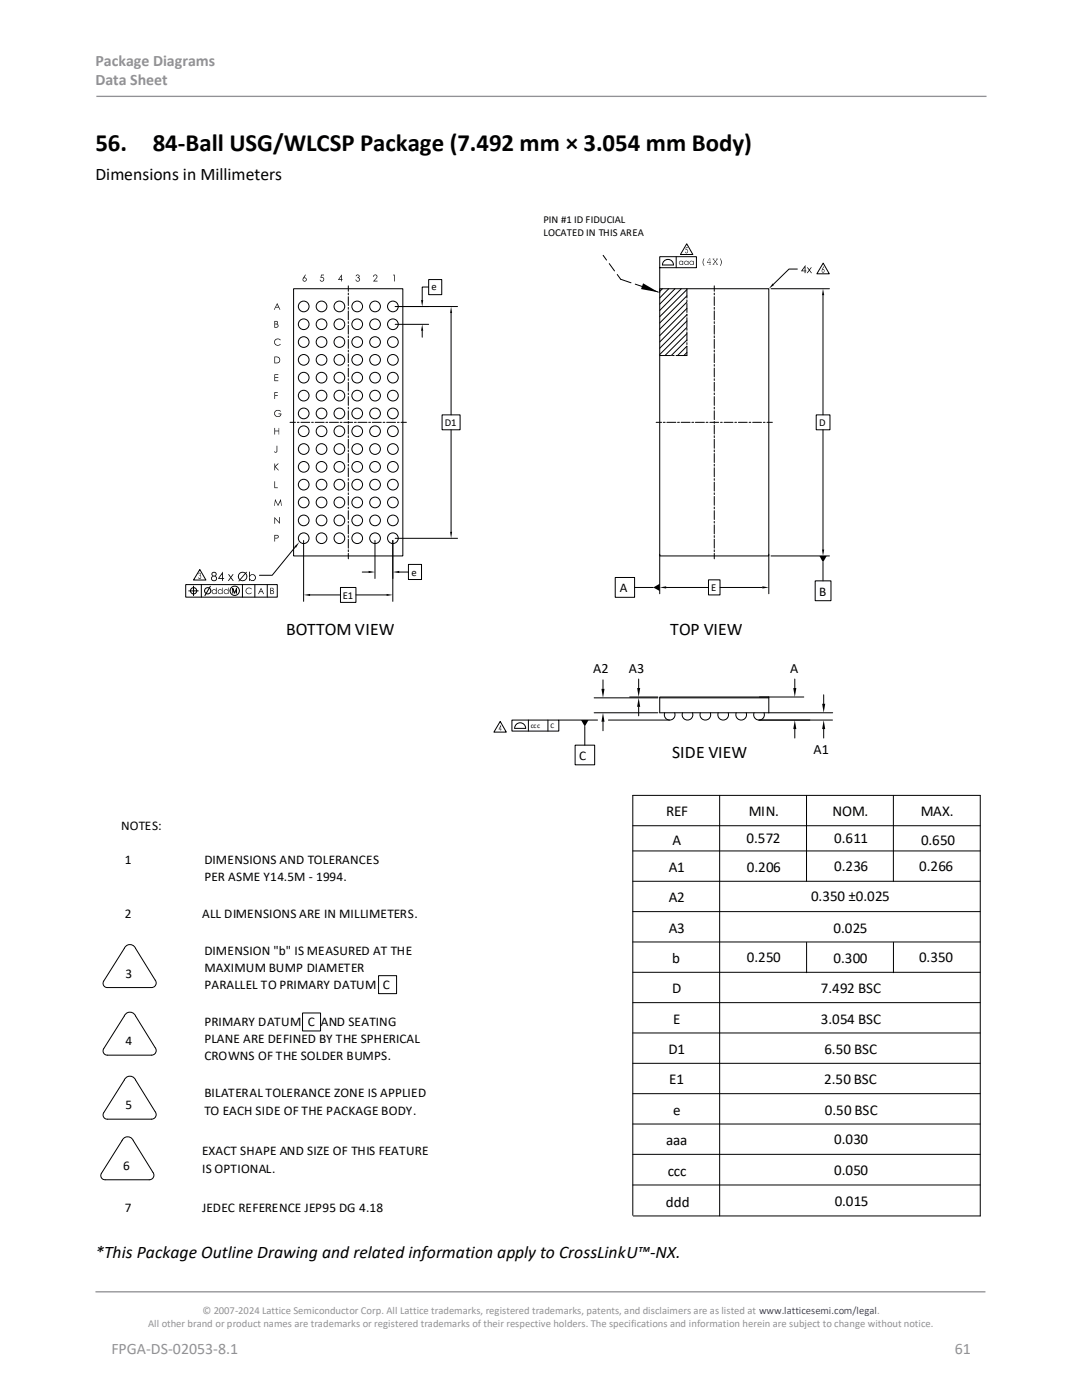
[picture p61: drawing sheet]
<svg xmlns="http://www.w3.org/2000/svg" width="216mm" height="279mm" viewBox="0 0 216 279" stroke-linecap="round" stroke-linejoin="round" font-family="sans-serif">
<defs><g id="words">
<g font-size="5">
<text x="19" y="30.1">56.</text>
<text x="30.5" y="30.1">84-Ball USG/WLCSP Package (7.492 mm × 3.054 mm Body)</text>
</g>
<g font-size="3.5">
<text x="19" y="35.9">Dimensions in Millimeters</text>
<text x="57.1" y="126.8">BOTTOM VIEW</text>
<text x="133.7" y="126.7">TOP VIEW</text>
<text x="134.1" y="151.3">SIDE VIEW</text>
<text x="19" y="251">*This Package Outline Drawing and related information apply to CrossLinkU™-NX.</text>
</g>
<g font-size="3.2" fill="#919195">
<text x="19" y="13.2">Package Diagrams</text>
<text x="19" y="17.1">Data Sheet</text>
<text x="22.2" y="270.2">FPGA-DS-02053-8.1</text>
<text x="190.5" y="270.2">61</text>
</g>
<g font-size="3">
<text x="132.9" y="162.9">REF</text>
<text x="149.4" y="162.9">MIN.</text>
<text x="166.1" y="162.9">NOM.</text>
<text x="183.8" y="162.9">MAX.</text>
<text x="134.2" y="168.6">A</text>
<text x="149" y="168.2">0.572</text>
<text x="166.5" y="168.3">0.611</text>
<text x="166.5" y="173.9">0.236</text>
<text x="183.4" y="173.9">0.266</text>
<text x="183.8" y="168.6">0.650</text>
<text x="133.4" y="174">A1</text>
<text x="149" y="174">0.206</text>
<text x="161.9" y="179.8">0.350 ±0.025</text>
<text x="133.4" y="180.1">A2</text>
<text x="133.4" y="186.1">A3</text>
<text x="166.3" y="186.1">0.025</text>
<text x="183.4" y="192">0.350</text>
<text x="134.2" y="192.2">b</text>
<text x="149" y="192.1">0.250</text>
<text x="166.3" y="192.2">0.300</text>
<text x="134.1" y="198.2">D</text>
<text x="163.8" y="198.2">7.492 BSC</text>
<text x="134.3" y="204.3">E</text>
<text x="163.8" y="204.3">3.054 BSC</text>
<text x="133.4" y="210.4">D1</text>
<text x="164.5" y="210.4">6.50 BSC</text>
<text x="133.6" y="216.4">E1</text>
<text x="164.4" y="216.4">2.50 BSC</text>
<text x="134.3" y="222.5">e</text>
<text x="164.6" y="222.5">0.50 BSC</text>
<text x="132.9" y="228.5">aaa</text>
<text x="166.5" y="228.3">0.030</text>
<text x="133.2" y="234.7">ccc</text>
<text x="166.5" y="234.5">0.050</text>
<text x="132.9" y="240.9">ddd</text>
<text x="166.6" y="240.7">0.015</text>
</g>
<g font-size="2.8">
<text x="118.4" y="134.3">A2</text>
<text x="125.5" y="134.3">A3</text>
<text x="157.7" y="134.3">A</text>
<text x="162.4" y="150.5">A1</text>
</g>
<g font-size="2.6">
<text x="123.7" y="118.2">A</text>
<text x="163.5" y="118.8">B</text>
<text x="115.6" y="151.6">C</text>
<text x="24.2" y="165.7">NOTES:</text>
<text x="24.9" y="172.4">1</text>
<text x="40.8" y="172.4">DIMENSIONS AND TOLERANCES</text>
<text x="40.8" y="175.8">PER ASME Y14.5M - 1994.</text>
<text x="24.9" y="183.2">2</text>
<text x="40.3" y="183.2">ALL DIMENSIONS ARE IN MILLIMETERS.</text>
<text x="40.8" y="190.7">DIMENSION &quot;b&quot; IS MEASURED AT THE</text>
<text x="25" y="195.1">3</text>
<text x="40.8" y="197.4">PARALLEL TO PRIMARY DATUM C</text>
<text x="40.8" y="194">MAXIMUM BUMP DIAMETER</text>
<text x="25" y="208.6">4</text>
<text x="40.8" y="208.1">PLANE ARE DEFINED BY THE SPHERICAL</text>
<text x="40.8" y="204.8">PRIMARY DATUM C AND SEATING</text>
<text x="40.8" y="211.6">CROWNS OF THE SOLDER BUMPS.</text>
<text x="25" y="221.4">5</text>
<text x="40.8" y="218.9">BILATERAL TOLERANCE ZONE IS APPLIED</text>
<text x="40.8" y="222.5">TO EACH SIDE OF THE PACKAGE BODY.</text>
<text x="24.6" y="233.5">6</text>
<text x="40.3" y="230.5">EXACT SHAPE AND SIZE OF THIS FEATURE</text>
<text x="40.3" y="234">IS OPTIONAL.</text>
<text x="24.9" y="241.9">7</text>
<text x="40.3" y="241.9">JEDEC REFERENCE JEP95 DG 4.18</text>
</g>
<g font-size="2.1">
<text x="108.5" y="44.5">PIN #1 ID FIDUCIAL</text>
<text x="108.5" y="47.1">LOCATED IN THIS AREA</text>
<text x="86.1" y="58">e</text>
<text x="88.7" y="85">D1</text>
<text x="163.4" y="85">D</text>
<text x="68.4" y="119.5">E1</text>
<text x="82.1" y="114.9">e</text>
<text x="141.9" y="118">E</text>
</g>
<g font-size="2.1" fill="#919195">
<text x="40.4" y="262.3">© 2007-2024 Lattice Semiconductor Corp. All Lattice trademarks, registered trademarks, patents, and disclaimers are as listed at www.latticesemi.com/legal.</text>
<text x="29.6" y="264.9">All other brand or product names are trademarks or registered trademarks of their respective holders. The specifications and information herein are subject to change without notice.</text>
</g>
<g font-size="1.4">
<text x="105.9" y="145.4">ccc</text>
<text x="109.8" y="145.4">C</text>
</g>
</g></defs>
<path d="M19.2 19.2h177.6M19 257.8h177.6" fill="none" stroke="#919195" stroke-width=".26"/>
<g fill="none" stroke="#000" stroke-width=".2">
<path d="M58.6 57.6h21.8v53.4h-21.8zM69.5 57v1.1M69.5 58.5v.3M69.5 59.2v1.8M85.5 55.8h2.6v3h-2.6zM85.5 57.3h-1.3v2.6M120.4 51l.6 .9M121.6 52.6l1 1.5M123.2 54.8l.6 .9 2.1 .7M126.8 56.7l1.7 .6M129.3 57.6l2.1 .7M131.6 57.6h21.8v53.4h-21.8z"/>
<path d="M131.6 53.4v-2.2h7.4v2.2h-7.4v5M132.2 57.6l-.6 .6M132.4 52.2a1.1 1.1 0 0 1 1.2-.4 1.1 1.1 0 0 1 .8 1.1h-2.2zM133.4 57.6l-1.8 1.9M134.7 57.6l-3.1 3.1M134.9 51.2v2.2M135.9 57.6l-4.3 4.4M137 48.7l1.3 2.1h-2.5zM137.1 57.8l-5.5 5.4M137.1 59l-5.5 5.5M137.1 57.6v1.9M137.1 59.9v.3"/>
<path d="M142.5 57v1.1M142.5 58.5v.3M142.5 59.2v1.8M153.8 57.6h11.7M159.1 53.7h-1.7l-3.1 3M164.2 58.9v23.9M164.3 52.5l1.2 2.1h-2.5zM69.5 61.3v.4M69.5 62.1v1.7M69.5 64.2v.4M69.5 64.9v1.8M69.5 67v.4"/>
<path d="M69.5 67.7v1.8M69.5 69.9v.3M69.5 70.6v1.8M69.5 72.7v.4M69.5 73.5v1.7M69.5 75.6v.3M69.5 76.3v1.8M69.5 78.4v.4M69.5 79.1v1.8M78.9 61.2h12.4M78.9 64.7h6.6M84.2 66v1.3"/>
<path d="M90 62.5v20.3M131.6 71h2.2M134.2 71h.3M134.9 71h2.2v-1.9l-1.9 1.9M137.1 60.3l-5.5 5.4M137.1 61.5l-5.5 5.5M137.1 62.8l-5.5 5.4M137.1 64.1l-5.5 5.4M137.1 65.3l-5.5 5.5M137.1 66.6l-4.4 4.4M137.1 67.8l-3.2 3.2M137.1 70.3l-.6 .7"/>
<path d="M137.1 60.6v1.8M137.1 62.7v.4M137.1 63.4v1.8M137.1 65.5v.4M137.1 66.2v1.8M137.1 68.4v.4M142.5 61.3v.4M142.5 62.1v1.7M142.5 64.2v.4M142.5 64.9v1.8M142.5 67v.4M142.5 67.7v1.8"/>
<path d="M142.5 69.9v.3M142.5 70.6v1.8M142.5 72.7v.4M142.5 73.5v1.7M142.5 75.6v.3M142.5 76.3v1.8M142.5 78.4v.4M142.5 79.1v1.8M57.9 84.3h1.1M59.3 84.3h.4M60 84.3h1.8M62.2 84.3h.3"/>
<path d="M62.9 84.3h1.8M65 84.3h.4M65.7 84.3h1.8M67.9 84.3h.3M68.6 84.3h1.8M69.5 81.3v.3M69.5 82v1.7M69.5 84.1v.4M69.5 84.8v1.8M69.5 87v.3M69.5 87.7v1.8M69.5 89.8v.4"/>
<path d="M69.5 90.5v1.8M69.5 92.6v.4M69.5 93.4v1.7M69.5 95.5v.4M69.5 96.2v1.8M69.5 98.4v.3M69.5 99.1v1.7M70.7 84.3h.4M71.4 84.3h1.8M73.6 84.3h.3M74.3 84.3h1.8M76.5 84.3h.3"/>
<path d="M77.2 84.3h1.7M79.3 84.3h.3M80 84.3h1.1M88.2 82.8h3.6v3h-3.6zM90 85.8v20.3M130.9 84.3h1.1M132.4 84.3h.3M133.1 84.3h1.8M135.2 84.3h.4M135.9 84.3h1.8M138 84.3h.4M138.8 84.3h1.8"/>
<path d="M140.9 84.3h.4M141.6 84.3h1.8M142.5 81.3v.3M142.5 82v1.7M142.5 84.1v.4M142.5 84.8v1.8M142.5 87v.3M142.5 87.7v1.8M142.5 89.8v.4M142.5 90.5v1.8M142.5 92.6v.4M142.5 93.4v1.7"/>
<path d="M142.5 95.5v.4M142.5 96.2v1.8M142.5 98.4v.3M142.5 99.1v1.7M143.8 84.3h.3M144.5 84.3h1.8M146.6 84.3h.4M147.3 84.3h1.8M149.5 84.3h.3M150.2 84.3h1.7M152.3 84.3h.4M153 84.3h1.1"/>
<path d="M162.9 82.8h2.7v3h-2.7zM164.2 85.8v23.9M37.1 116.7h18.2v2.5h-18.2zM37.7 117.9h1.9M38.6 117v1.9M39.9 113.7l1.2 2.1h-2.5zM40.2 116.7v2.5M42 117l-1.1 1.9M46.4 118.4v-1l.4 1 .4-1v1M48.4 116.7v2.5M50.9 116.7v2.5M53.3 116.7v2.5"/>
<path d="M58.9 109.2l-4.6 5.6h-2.5M60.6 107.9v12.1M61.9 118.7h6M67.9 117.2h3.1v3h-3.1zM69.5 101.2v.3M69.5 101.9v1.8M69.5 104v.4M69.5 104.8v1.8M69.5 106.9v.4M69.5 107.6v1.8M69.5 109.7v.4M69.5 110.4v1.1"/>
<path d="M71 118.7h6.1M72.3 114.2h1.2M74.8 107.9v7.6M78.4 107.9v12.1M78.9 107.4h12.4M79.7 114.2h1.8M81.5 112.6h2.6v3.1h-2.6zM122.8 115.2h3.8v4h-3.8zM126.6 117.2h3.8M131.6 110.6v7.9M132.9 117.2h8.5M141.4 115.7h2.3v3h-2.3z"/>
<path d="M142.5 101.2v.3M142.5 101.9v1.8M142.5 104v.4M142.5 104.8v1.8M142.5 106.9v.4M142.5 107.6v1.8M142.5 109.7v.4M142.5 110.4v1.1M143.7 117.2h8.4M153.4 110.6v7.9M153.8 111h11.7M162.7 115.9h3.1v4h-3.1z"/>
<path d="M164.2 112.2v3.7M118.6 139.3h12.7M120.3 135.7v1.8M125.6 139.1h5.7M127.4 135.5v1.8M131.6 139.3h21.8M151.5 139.1h8.9M158.6 135.5v1.8M164.4 138.7v1.8M99.8 144l1.2 2.1h-2.4zM102.1 143.7h9.4v2.2h-9.4zM103.1 144.5a1.1 1.1 0 0 1 1.2-.1 1.1 1.1 0 0 1 .6 .9h-2.2v-.3z"/>
<path d="M105.4 143.7v2.2M109.3 143.7v2.2M111.5 143.7h7.7M114.8 148.7h3.9v3.9h-3.9zM116.7 145v3.7M118.6 142.3h12.7M120.3 144v1.8M121.4 143.7h12.2M127.4 141.1v1.8M132.6 142.2a1.07 1.07 0 0 0 1 1.5 1.07 1.07 0 0 0 1-1.5M136.2 142.2a1.07 1.07 0 0 0 1 1.5 1.07 1.07 0 0 0 1-1.5M139.8 142.2a1.07 1.07 0 0 0 .9 1.5 1.07 1.07 0 0 0 1-1.5"/>
<path d="M143.3 142.2a1.07 1.07 0 0 0 1 1.5 1.07 1.07 0 0 0 1-1.5M143.6 158.7v84M146.9 142.2a1.07 1.07 0 0 0 1 1.5 1.07 1.07 0 0 0 1-1.5M150.5 142.2a1.07 1.07 0 0 0 1 1.5 1.07 1.07 0 0 0 .9-1.5M151.4 143.7h14.7M153.4 142.3v-3.2h-21.8v3.2h34.6M158.6 145.5v1.8M160.9 158.7v17.2M164.4 145.5v1.8M178.3 158.7v17.2M126.3 175.9h69.3M126.3 169.8h69.3"/>
<path d="M126.3 164.8h69.3M25.1 188.9a1.2 1.2 0 0 1 1.9 .4l4.1 6.5a.92 .92 0 0 1-.9 1.3l-9.1-.1a.84 .84 0 0 1-.4-1.2zM75.5 194.7h3.6v3.6h-3.6zM126.3 194h69.3M126.3 188h69.3M126.3 181.9h69.3M160.9 188.1v6M178.3 188.1v6M31 209.1l-4-6.3a1.2 1.2 0 0 0-1.1-.8 1.2 1.2 0 0 0-1.1 .8l-4.1 6.5a.84 .84 0 0 0 .7 1.3h8.8a.92 .92 0 0 0 .9-.5 .92 .92 0 0 0-.1-1M60.4 202.2h3.6v3.6h-3.6zM126.3 218.3h69.3M126.3 212.2h69.3"/>
<path d="M126.3 206.2h69.3M126.3 200.1h69.3M20.7 222.1a.84 .84 0 0 0 .7 1.3M20.7 222.1l4.1-6.6a1.21 1.21 0 0 1 1.1-.7 1.21 1.21 0 0 1 1.1 .7l4.1 6.6a.92 .92 0 0 1-.9 1.3h-8.8M24.6 227.2a1.2 1.2 0 0 1 2 .4l4 6.6a.92 .92 0 0 1-.8 1.2h-9.2a.84 .84 0 0 1-.4-1.2zM126.3 230.4h69.3M126.3 224.3h69.3M126.3 236.5h69.3M126.3 242.5v-83.8h69.3v84h-69.2"/>
<circle cx="60.6" cy="68.3" r="1.07"/>
<circle cx="60.6" cy="71.8" r="1.07"/>
<circle cx="60.6" cy="64.7" r="1.07"/>
<circle cx="60.6" cy="75.4" r="1.07"/>
<circle cx="60.6" cy="79" r="1.07"/>
<circle cx="60.6" cy="61.2" r="1.07"/>
<circle cx="64.2" cy="68.3" r="1.07"/>
<circle cx="64.2" cy="64.7" r="1.07"/>
<circle cx="64.2" cy="71.8" r="1.07"/>
<circle cx="64.2" cy="75.4" r="1.07"/>
<circle cx="64.2" cy="79" r="1.07"/>
<circle cx="64.2" cy="61.2" r="1.07"/>
<circle cx="67.7" cy="68.3" r="1.07"/>
<circle cx="67.7" cy="71.8" r="1.07"/>
<circle cx="67.7" cy="64.7" r="1.07"/>
<circle cx="67.7" cy="75.4" r="1.07"/>
<circle cx="67.7" cy="79" r="1.07"/>
<circle cx="67.7" cy="61.2" r="1.07"/>
<circle cx="71.3" cy="71.8" r="1.07"/>
<circle cx="71.3" cy="68.3" r="1.07"/>
<circle cx="71.3" cy="64.7" r="1.07"/>
<circle cx="71.3" cy="75.4" r="1.07"/>
<circle cx="71.3" cy="79" r="1.07"/>
<circle cx="71.3" cy="61.2" r="1.07"/>
<circle cx="74.8" cy="68.3" r="1.07"/>
<circle cx="74.8" cy="64.7" r="1.07"/>
<circle cx="74.8" cy="71.8" r="1.07"/>
<circle cx="74.8" cy="75.4" r="1.07"/>
<circle cx="74.8" cy="79" r="1.07"/>
<circle cx="74.8" cy="61.2" r="1.07"/>
<circle cx="78.4" cy="64.7" r="1.07"/>
<circle cx="78.4" cy="68.3" r="1.07"/>
<circle cx="78.4" cy="71.8" r="1.07"/>
<circle cx="78.4" cy="75.4" r="1.07"/>
<circle cx="78.4" cy="79" r="1.07"/>
<circle cx="78.4" cy="61.2" r="1.07"/>
<circle cx="60.6" cy="89.6" r="1.07"/>
<circle cx="60.6" cy="82.5" r="1.07"/>
<circle cx="60.6" cy="96.7" r="1.07"/>
<circle cx="60.6" cy="86.1" r="1.07"/>
<circle cx="60.6" cy="93.2" r="1.07"/>
<circle cx="64.2" cy="86.1" r="1.07"/>
<circle cx="64.2" cy="96.7" r="1.07"/>
<circle cx="64.2" cy="93.2" r="1.07"/>
<circle cx="64.2" cy="89.6" r="1.07"/>
<circle cx="64.2" cy="82.5" r="1.07"/>
<circle cx="67.7" cy="93.2" r="1.07"/>
<circle cx="67.7" cy="82.5" r="1.07"/>
<circle cx="67.7" cy="86.1" r="1.07"/>
<circle cx="67.7" cy="89.6" r="1.07"/>
<circle cx="67.7" cy="96.7" r="1.07"/>
<circle cx="71.3" cy="93.2" r="1.07"/>
<circle cx="71.3" cy="86.1" r="1.07"/>
<circle cx="71.3" cy="89.6" r="1.07"/>
<circle cx="71.3" cy="96.7" r="1.07"/>
<circle cx="71.3" cy="82.5" r="1.07"/>
<circle cx="74.8" cy="96.7" r="1.07"/>
<circle cx="74.8" cy="86.1" r="1.07"/>
<circle cx="74.8" cy="93.2" r="1.07"/>
<circle cx="74.8" cy="89.6" r="1.07"/>
<circle cx="74.8" cy="82.5" r="1.07"/>
<circle cx="78.4" cy="89.6" r="1.07"/>
<circle cx="78.4" cy="82.5" r="1.07"/>
<circle cx="78.4" cy="93.2" r="1.07"/>
<circle cx="78.4" cy="96.7" r="1.07"/>
<circle cx="78.4" cy="86.1" r="1.07"/>
<circle cx="38.6" cy="117.9" r=".63"/>
<circle cx="41.4" cy="117.9" r=".63"/>
<circle cx="46.8" cy="117.9" r=".93"/>
<circle cx="60.6" cy="107.4" r="1.07"/>
<circle cx="60.6" cy="103.9" r="1.07"/>
<circle cx="60.6" cy="100.3" r="1.07"/>
<circle cx="64.2" cy="107.4" r="1.07"/>
<circle cx="64.2" cy="103.9" r="1.07"/>
<circle cx="64.2" cy="100.3" r="1.07"/>
<circle cx="67.7" cy="107.4" r="1.07"/>
<circle cx="67.7" cy="103.9" r="1.07"/>
<circle cx="67.7" cy="100.3" r="1.07"/>
<circle cx="71.3" cy="107.4" r="1.07"/>
<circle cx="71.3" cy="103.9" r="1.07"/>
<circle cx="71.3" cy="100.3" r="1.07"/>
<circle cx="74.8" cy="107.4" r="1.07"/>
<circle cx="74.8" cy="103.9" r="1.07"/>
<circle cx="74.8" cy="100.3" r="1.07"/>
<circle cx="78.4" cy="107.4" r="1.07"/>
<circle cx="78.4" cy="103.9" r="1.07"/>
<circle cx="78.4" cy="100.3" r="1.07"/>
</g>
<g fill="#000">
<path d="M84 59.9h.4l-.2 1.3zM128.3 56.5l3.1 1.8-3.5-.6zM154.2 56.6l.3 .3-1.1 .7zM164.2 57.6l.3 1.3h-.5zM84.2 64.7l.2 1.3h-.4zM90 61.2l.2 1.3h-.4zM58.8 109.1l.9-.9-.6 1.1zM60.6 118.7l1.3-.2v.4zM73.5 113.9l1.3 .3-1.3 .2zM77.1 118.5l1.3 .2-1.3 .2zM78.4 114.2l1.3-.3v.5zM89.8 106.1h.4l-.2 1.3z"/>
<path d="M130.4 117.2l1.2-.7v1.5zM131.6 117.2l1.3-.2v.4zM152.1 117l1.3 .2-1.3 .2zM163.5 111h1.5l-.8 1.2zM164 109.7h.5l-.3 1.3zM120 137.5h.6l-.3 1.8zM127.1 137.3h.6l-.3 1.8zM158.3 137.3h.6l-.3 1.8zM115.9 143.7h1.5l-.7 1.3zM120.3 142.3l.3 1.7h-.6zM127.4 139.3l.3 1.8h-.6zM158.6 143.7l.3 1.8h-.6z"/>
<path d="M164 140.5h.7l-.3 1.8zM164.4 143.7l.3 1.8h-.7z"/>
<path d="M60.5 55.8a.3 .3 0 0 0 .6 0 .3 .3 0 0 0-.6 0zM60.9 54.8h.1l-.3 .6 .4 .1 .1 .4-.2 .3h-.4l-.2-.3v-.3z" fill-rule="evenodd"/>
<path d="M64.1 54.8h.6v.2h-.5l-.1 .3h.3l.3 .3-.1 .5-.3 .1h-.3l-.2-.3 .1-.1 .1 .2 .3 .1 .3-.3-.1-.3h-.6z" fill-rule="evenodd"/>
<path d="M68.1 55.2l-.4 .5h.4zM68.2 54.8v.9l.1 .2h-.1v.3h-.1v-.3h-.7z" fill-rule="evenodd"/>
<path d="M71.1 54.9a.36 .36 0 0 1 .4-.1 .36 .36 0 0 1 .2 .3l-.1 .3 .2 .3-.1 .4-.5 .1-.3-.4 .4 .3 .3-.1a.28 .28 0 0 0 .1-.3 .28 .28 0 0 0-.2-.2h-.2v-.1l.3-.1v-.3l-.3-.1-.3 .2z" fill-rule="evenodd"/>
<path d="M74.5 54.9l.5-.1 .3 .2v.4l-.6 .6h.6v.2h-.9l.8-.9-.2-.4-.3 .1-.1 .3h-.1z" fill-rule="evenodd"/>
<path d="M78.5 54.8h.3v1.4h-.2v-1.2h-.2z" fill-rule="evenodd"/>
<path d="M135.6 52.5a.33 .33 0 0 0 .6 0 .33 .33 0 0 0-.6 0zM135.5 52.2l.3-.2 .4 .2 .1-.1v.8l-.1-.2-.2 .2h-.3l-.2-.3z" fill-rule="evenodd"/>
<path d="M136.6 52.5a.35 .35 0 0 0 .7 0 .35 .35 0 0 0-.7 0zM136.6 52.2l.2-.2 .5 .2 .1-.1v.8l-.1-.2-.2 .2h-.4l-.2-.3z" fill-rule="evenodd"/>
<path d="M136.9 49.3h.4l-.4 .1v.4h.2l.2 .3-.2 .5h-.2l-.2-.3 .3 .1 .2-.2-.1-.3h-.3z" fill-rule="evenodd"/>
<path d="M137.7 52.5a.32 .32 0 0 0 .6 0 .32 .32 0 0 0-.6 0zM137.6 52.2l.2-.2 .5 .2 .1-.1v.8l-.1-.2-.2 .2h-.3l-.2-.3z" fill-rule="evenodd"/>
<path d="M140.4 51.6h.2l-.3 .8 .3 .7-.3-.2-.1-.6z" fill-rule="evenodd"/>
<path d="M141.6 51.6l-.5 .8h.5zM141.5 51.6h.2v.8h.1l-.1 .1v.2l.1 .1h-.4l.2-.1v-.2h-.5z" fill-rule="evenodd"/>
<path d="M142.2 51.7l.3-.1-.1 .1 .3 .4 .4-.4-.2-.1h.3l-.4 .6 .5 .6h-.4l.2-.1-.4-.4-.3 .4 .2 .1h-.4l.5-.6z" fill-rule="evenodd"/>
<path d="M143.7 51.6l.3 .6-.3 .9 .2-1z" fill-rule="evenodd"/>
<path d="M160.6 53.4l-.5 .6h.5zM160.7 52.9v1.1h.2v.1h-.2v.4h-.1v-.4h-.8z" fill-rule="evenodd"/>
<path d="M161 53.4h.2l.3 .4 .3-.4h.2l-.4 .5 .4 .6h-.2l-.3-.5-.4 .5h-.1l.4-.6z" fill-rule="evenodd"/>
<path d="M164.1 53.9v.3l.3 .1v-.4l-.1-.1zM164.3 53.2h.1l-.2 .5h.2l.1 .4-.1 .3h-.3l-.2-.4z" fill-rule="evenodd"/>
<path d="M54.8 74.7h.7v.1h-.6v.5h.6v.1h-.6v.5h.6v.2h-.7z" fill-rule="evenodd"/>
<path d="M54.8 78.3h.6v.1h-.5v.4h.5v.2h-.5v.6h-.1z" fill-rule="evenodd"/>
<path d="M54.9 64.7v.6l.5-.1v-.3zM54.9 64.2v.4h.4v-.3zM54.8 64.1h.4l.3 .2-.2 .4 .2 .1 .1 .3-.3 .3h-.5z" fill-rule="evenodd"/>
<path d="M54.9 71.3v1.1l.7-.1 .2-.3-.1-.5-.4-.2zM54.8 71.2h.7l.3 .2 .1 .6-.3 .4-.8 .1z" fill-rule="evenodd"/>
<path d="M55.3 60.8l-.2 .4h.4zM55.3 60.5l.6 1.3h-.1l-.2-.4h-.6l-.2 .4h-.1z" fill-rule="evenodd"/>
<path d="M54.9 67.7l.4-.1 .6 .1v.2l-.3-.2-.5 .1-.2 .3v.4l.4 .4 .4-.1 .2-.2 .1 .2-.5 .2-.6-.2-.2-.8z" fill-rule="evenodd"/>
<path d="M54.8 85.4h.1v.5h.7l.1-.5v1.3l-.1-.6h-.7v.6h-.1z" fill-rule="evenodd"/>
<path d="M54.8 92.5h.1v.5l.5-.5h.2l-.6 .6 .7 .8h-.2l-.6-.7v.7h-.1z" fill-rule="evenodd"/>
<path d="M54.8 96.1h.1v1.2h.5v.1h-.6z" fill-rule="evenodd"/>
<path d="M55.2 89h.1v1.1a.36 .36 0 0 1-.5 .1v-.1l.2 .1 .2-.1z" fill-rule="evenodd"/>
<path d="M54.9 82.1l.3-.3h.5l.3 .2-.1 .2-.3-.2h-.3l-.4 .4 .1 .5 .4 .2 .4-.1 .2-.3h-.4v-.2h.5l-.1 .5-.3 .2-.7-.1-.3-.4z" fill-rule="evenodd"/>
<path d="M39.7 114.3l.4 .1-.1 .4 .1 .5-.2 .3-.3-.1-.1-.3 .2 .2 .3-.1v-.3l-.2-.1a.24 .24 0 0 0 .2-.2 .24 .24 0 0 0-.2-.3l-.2 .2z" fill-rule="evenodd"/>
<path d="M42.3 115.4a.4 .4 0 0 0 .8 0 .4 .4 0 0 0-.8 0zM42.4 114.4v.3l.5 .2a.3 .3 0 0 0 .2-.3 .3 .3 0 0 0-.2-.3zM42.3 114.3l.2-.2h.4l.3 .4v.2l-.2 .3 .3 .2v.4l-.3 .4h-.6l-.3-.4v-.4l.3-.2-.2-.4z" fill-rule="evenodd"/>
<path d="M42.4 118.1a.37 .37 0 0 0 .7 0 .37 .37 0 0 0-.7 0zM42.4 117.7l.4-.1 .3 .2v-.5h.1v1.2l-.1-.1-.5 .2-.3-.2-.1-.4z" fill-rule="evenodd"/>
<path d="M43.6 118.1a.37 .37 0 0 0 .7 0 .37 .37 0 0 0-.7 0zM43.6 117.7l.4-.1 .3 .2 .1-.5v1.2l-.1-.1-.2 .2-.5-.2-.1-.5z" fill-rule="evenodd"/>
<path d="M44.3 114.6l-.5 .7h.5zM44.4 114.1l.1 1.2h.2v.2h-.2v.4h-.2v-.4h-.8z" fill-rule="evenodd"/>
<path d="M44.8 118.1a.37 .37 0 0 0 .7 0 .37 .37 0 0 0-.7 0zM44.8 117.7l.4-.1 .3 .2 .1-.5v1.2l-.1-.1-.5 .2-.3-.2-.1-.4z" fill-rule="evenodd"/>
<path d="M45.5 114.6h.2l.3 .5 .4-.5h.2l-.5 .6 .5 .7h-.2l-.4-.5-.3 .5h-.2l.4-.7z" fill-rule="evenodd"/>
<path d="M49 114.5l-1 1.2a.71 .71 0 0 0 .9 0l.3-.5zM47.9 114.5l-.2 .4v.3l.2 .4 1-1.2-.7-.1zM47.8 114.3l.6-.2 .6 .2 .2-.2 .1 .1-.2 .2 .3 .7-.3 .7-.6 .2-.6-.2-.2 .3-.1-.1 .2-.3-.3-.3v-.5z" fill-rule="evenodd"/>
<path d="M49.2 117.4l.7-.1 .3 .2-.4-.1h-.4l-.3 .5 .1 .4 .3 .2 .7-.2-.5 .3-.4-.1a.62 .62 0 0 1-.2-.9z" fill-rule="evenodd"/>
<path d="M49.8 115.3a.55 .55 0 0 0 1.1 0 .55 .55 0 0 0-1.1 0zM49.7 114.1h.2v.7l.5-.2 .6 .3 .1 .6-.4 .4-.5 .1-.3-.3v.2h-.2z" fill-rule="evenodd"/>
<path d="M52.1 117.6l-.2 .4h.4zM52.1 117.3l.6 1.3h-.2l-.2-.4h-.5l-.2 .4h-.1z" fill-rule="evenodd"/>
<path d="M54.1 118v.4h.3a.24 .24 0 0 0 .2-.2 .24 .24 0 0 0-.2-.2zM54.1 117.4v.4l.3-.1v-.3zM53.9 117.3h.5l.2 .2-.2 .4 .3 .1v.3l-.2 .2-.6 .1z" fill-rule="evenodd"/>
<path d="M54.9 99.6l.6 1.1 .5-1.1 .2 1.4-.2-1-.5 1-.5-1-.3 1z" fill-rule="evenodd"/>
<path d="M54.8 103.2l.9 1v-1h.1v1.3l-.9-1v1h-.1z" fill-rule="evenodd"/>
<path d="M54.9 106.9v.4h.4l.2-.1-.1-.3zM54.8 106.8h.6l.2 .2-.1 .4-.6 .1v.6h-.1z" fill-rule="evenodd"/>
<path d="M99.9 145l-.3 .5h.3zM100 144.6l.1 1-.2 .3v-.3h-.4z" fill-rule="evenodd"/>
</g>
<use href="#words"/>
</svg>
